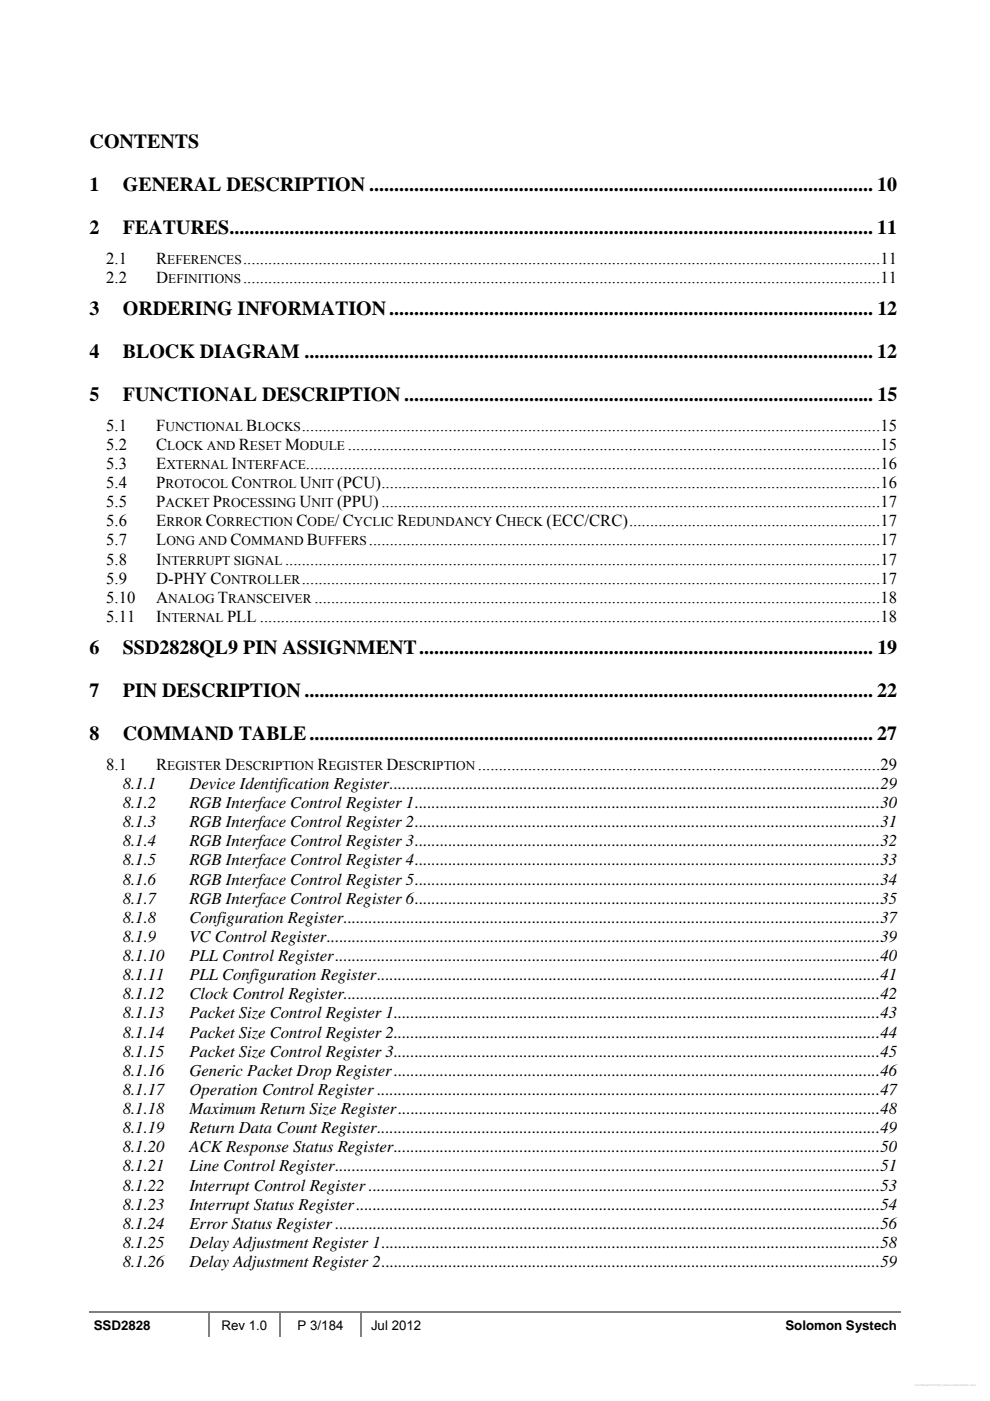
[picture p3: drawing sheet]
<svg xmlns="http://www.w3.org/2000/svg" width="210mm" height="297mm" viewBox="0 0 210 297" stroke-linecap="round" stroke-linejoin="round" font-family="sans-serif">
<defs><g id="words">
<g font-size="4.2">
<text x="19" y="31.5">CONTENTS</text>
<text x="19" y="40.6">1</text>
<text x="26.1" y="40.6">GENERAL DESCRIPTION ..................................................................................................... 10</text>
<text x="19" y="49.7">2</text>
<text x="26.1" y="49.7">FEATURES................................................................................................................................. 11</text>
<text x="19" y="66.8">3</text>
<text x="26.1" y="66.8">ORDERING INFORMATION................................................................................................. 12</text>
<text x="19" y="75.9">4</text>
<text x="26.1" y="75.9">BLOCK DIAGRAM .................................................................................................................. 12</text>
<text x="19" y="85">5</text>
<text x="26.1" y="85">FUNCTIONAL DESCRIPTION .............................................................................................. 15</text>
<text x="19" y="138.7">6</text>
<text x="26.1" y="138.7">SSD2828QL9 PIN ASSIGNMENT........................................................................................... 19</text>
<text x="19" y="147.8">7</text>
<text x="26.1" y="147.8">PIN DESCRIPTION .................................................................................................................. 22</text>
<text x="19" y="157">8</text>
<text x="26.1" y="157">COMMAND TABLE................................................................................................................. 27</text>
</g>
<g font-size="3.5">
<text x="22.5" y="55.9">2.1</text>
<text x="22.5" y="60">2.2</text>
<text x="33.1" y="55.9">R</text>
<text x="33.1" y="60">D</text>
<text x="51.6" y="55.9">........................................................................................................................................................11</text>
<text x="51.6" y="60">........................................................................................................................................................11</text>
<text x="22.5" y="91.3">5.1</text>
<text x="22.5" y="95.4">5.2</text>
<text x="33.1" y="91.3">F</text>
<text x="33.1" y="95.4">C</text>
<text x="50.7" y="95.4">R</text>
<text x="52.2" y="91.3">B</text>
<text x="60.5" y="95.4">M</text>
<text x="64" y="91.3">..........................................................................................................................................15</text>
<text x="73.8" y="95.4">...............................................................................................................................15</text>
<text x="22.5" y="99.4">5.3</text>
<text x="33.1" y="99.4">E</text>
<text x="49.1" y="99.4">I</text>
<text x="64.9" y="99.4">.........................................................................................................................................16</text>
<text x="22.5" y="103.5">5.4</text>
<text x="22.5" y="107.5">5.5</text>
<text x="33.1" y="103.5">P</text>
<text x="33.1" y="107.5">P</text>
<text x="45.2" y="107.5">P</text>
<text x="49.1" y="103.5">C</text>
<text x="63.5" y="107.5">U</text>
<text x="63.6" y="103.5">U</text>
<text x="71.5" y="107.5">(PPU).......................................................................................................................17</text>
<text x="71.5" y="103.5">(PCU).......................................................................................................................16</text>
<text x="22.5" y="111.6">5.6</text>
<text x="33.1" y="111.6">E</text>
<text x="43.7" y="111.6">C</text>
<text x="62.9" y="111.6">C</text>
<text x="71" y="111.6">/ C</text>
<text x="84.2" y="111.6">R</text>
<text x="105.2" y="111.6">C</text>
<text x="115.9" y="111.6">(ECC/CRC)............................................................17</text>
<text x="22.5" y="115.7">5.7</text>
<text x="22.5" y="119.7">5.8</text>
<text x="33.1" y="115.7">L</text>
<text x="33.1" y="119.7">I</text>
<text x="48.9" y="115.7">C</text>
<text x="60.5" y="119.7">..............................................................................................................................................17</text>
<text x="65.1" y="115.7">B</text>
<text x="78.2" y="115.7">..........................................................................................................................17</text>
<text x="22.5" y="123.8">5.9</text>
<text x="33.1" y="123.8">D-PHY C</text>
<text x="64" y="123.8">..........................................................................................................................................17</text>
<text x="22.5" y="127.8">5.10</text>
<text x="22.5" y="131.9">5.11</text>
<text x="33.1" y="127.8">A</text>
<text x="33.1" y="131.9">I</text>
<text x="46.2" y="127.8">T</text>
<text x="48.2" y="131.9">PLL ....................................................................................................................................................18</text>
<text x="66.7" y="127.8">.......................................................................................................................................18</text>
<text x="22.5" y="163.2">8.1</text>
<text x="26.1" y="167.3">8.1.1</text>
<text x="33.1" y="163.2">R</text>
<text x="40.2" y="167.3">Device Identification Register.....................................................................................................................29</text>
<text x="47.8" y="163.2">D</text>
<text x="67.3" y="163.2">R</text>
<text x="82" y="163.2">D</text>
<text x="101.3" y="163.2">................................................................................................29</text>
<text x="26.1" y="171.3">8.1.2</text>
<text x="40.2" y="171.3">RGB Interface Control Register 1...............................................................................................................30</text>
<text x="26.1" y="175.4">8.1.3</text>
<text x="26.1" y="179.5">8.1.4</text>
<text x="40.2" y="175.4">RGB Interface Control Register 2...............................................................................................................31</text>
<text x="40.2" y="179.5">RGB Interface Control Register 3...............................................................................................................32</text>
<text x="26.1" y="183.5">8.1.5</text>
<text x="40.2" y="183.5">RGB Interface Control Register 4...............................................................................................................33</text>
<text x="26.1" y="187.6">8.1.6</text>
<text x="26.1" y="191.6">8.1.7</text>
<text x="40.2" y="187.6">RGB Interface Control Register 5...............................................................................................................34</text>
<text x="40.2" y="191.6">RGB Interface Control Register 6...............................................................................................................35</text>
<text x="26.1" y="195.7">8.1.8</text>
<text x="40.2" y="195.7">Configuration Register................................................................................................................................37</text>
<text x="26.1" y="199.7">8.1.9</text>
<text x="26.1" y="203.8">8.1.10</text>
<text x="40.2" y="199.7">VC Control Register....................................................................................................................................39</text>
<text x="40.2" y="203.8">PLL Control Register..................................................................................................................................40</text>
<text x="26.1" y="207.8">8.1.11</text>
<text x="40.2" y="207.8">PLL Configuration Register........................................................................................................................41</text>
<text x="26.1" y="211.9">8.1.12</text>
<text x="26.1" y="215.9">8.1.13</text>
<text x="40.2" y="211.9">Clock Control Register................................................................................................................................42</text>
<text x="40.2" y="215.9">Packet Size Control Register 1....................................................................................................................43</text>
<text x="26.1" y="220">8.1.14</text>
<text x="40.2" y="220">Packet Size Control Register 2....................................................................................................................44</text>
<text x="26.1" y="224">8.1.15</text>
<text x="40.2" y="224">Packet Size Control Register 3....................................................................................................................45</text>
<text x="26.1" y="228.1">8.1.16</text>
<text x="26.1" y="232.1">8.1.17</text>
<text x="40.2" y="228.1">Generic Packet Drop Register....................................................................................................................46</text>
<text x="40.2" y="232.1">Operation Control Register ........................................................................................................................47</text>
<text x="26.1" y="236.2">8.1.18</text>
<text x="40.2" y="236.2">Maximum Return Size Register...................................................................................................................48</text>
<text x="26.1" y="240.2">8.1.19</text>
<text x="26.1" y="244.3">8.1.20</text>
<text x="40.2" y="240.2">Return Data Count Register........................................................................................................................49</text>
<text x="40.2" y="244.3">ACK Response Status Register....................................................................................................................50</text>
<text x="26.1" y="248.3">8.1.21</text>
<text x="40.2" y="248.3">Line Control Register..................................................................................................................................51</text>
<text x="26.1" y="252.4">8.1.22</text>
<text x="26.1" y="256.5">8.1.23</text>
<text x="40.2" y="252.4">Interrupt Control Register ..........................................................................................................................53</text>
<text x="40.2" y="256.5">Interrupt Status Register.............................................................................................................................54</text>
<text x="26.1" y="260.5">8.1.24</text>
<text x="40.2" y="260.5">Error Status Register ..................................................................................................................................56</text>
<text x="26.1" y="264.6">8.1.25</text>
<text x="26.1" y="268.6">8.1.26</text>
<text x="40.2" y="264.6">Delay Adjustment Register 1.......................................................................................................................58</text>
<text x="40.2" y="268.6">Delay Adjustment Register 2.......................................................................................................................59</text>
</g>
<g font-size="2.8">
<text x="35.5" y="55.9">EFERENCES</text>
<text x="35.7" y="60">EFINITIONS</text>
<text x="35.1" y="91.3">UNCTIONAL</text>
<text x="35.5" y="95.4">LOCK AND</text>
<text x="53" y="95.4">ESET</text>
<text x="54.6" y="91.3">LOCKS</text>
<text x="63.6" y="95.4">ODULE</text>
<text x="35.3" y="99.4">XTERNAL NTERFACE</text>
<text x="35.1" y="103.5">ROTOCOL</text>
<text x="35.1" y="107.5">ACKET</text>
<text x="47.1" y="107.5">ROCESSING</text>
<text x="51.5" y="103.5">ONTROL</text>
<text x="66.1" y="107.5">NIT</text>
<text x="66.2" y="103.5">NIT</text>
<text x="35.3" y="111.6">RROR</text>
<text x="46" y="111.6">ORRECTION</text>
<text x="65.2" y="111.6">ODE</text>
<text x="75.1" y="111.6">YCLIC</text>
<text x="86.6" y="111.6">EDUNDANCY</text>
<text x="107.5" y="111.6">HECK</text>
<text x="34.3" y="119.7">NTERRUPT SIGNAL</text>
<text x="35.3" y="115.7">ONG AND</text>
<text x="51.2" y="115.7">OMMAND</text>
<text x="67.5" y="115.7">UFFERS</text>
<text x="47" y="123.8">ONTROLLER</text>
<text x="34.3" y="131.9">NTERNAL</text>
<text x="35.7" y="127.8">NALOG</text>
<text x="48.4" y="127.8">RANSCEIVER</text>
<text x="35.5" y="163.2">EGISTER</text>
<text x="50.3" y="163.2">ESCRIPTION</text>
<text x="69.7" y="163.2">EGISTER</text>
<text x="84.5" y="163.2">ESCRIPTION</text>
<text x="19.9" y="281.9">SSD2828</text>
<text x="47" y="281.9">Rev 1.0</text>
<text x="63.1" y="281.9">P 3/184</text>
<text x="78.7" y="281.9">Jul 2012</text>
<text x="166.6" y="281.9">Solomon Systech</text>
</g>
</g></defs>
<path d="M18.9 278.2h25.2" fill="none" stroke="#808080" stroke-width=".34"/>
<path d="M44.1 278.1h.3v.3h-.3z" fill="#808080"/>
<path d="M44.4 278.2h14.9" fill="none" stroke="#808080" stroke-width=".34"/>
<path d="M59.3 278.1h.3v.3h-.3z" fill="#808080"/>
<path d="M59.6 278.2h16.8" fill="none" stroke="#808080" stroke-width=".34"/>
<path d="M76.4 278.1h.3v.3h-.3z" fill="#808080"/>
<path d="M44.3 278.4v5.1M59.5 278.4v5.1M76.5 278.4v5.1M76.7 278.2h114.4" fill="none" stroke="#808080" stroke-width=".34"/>
<use href="#words"/>
</svg>
